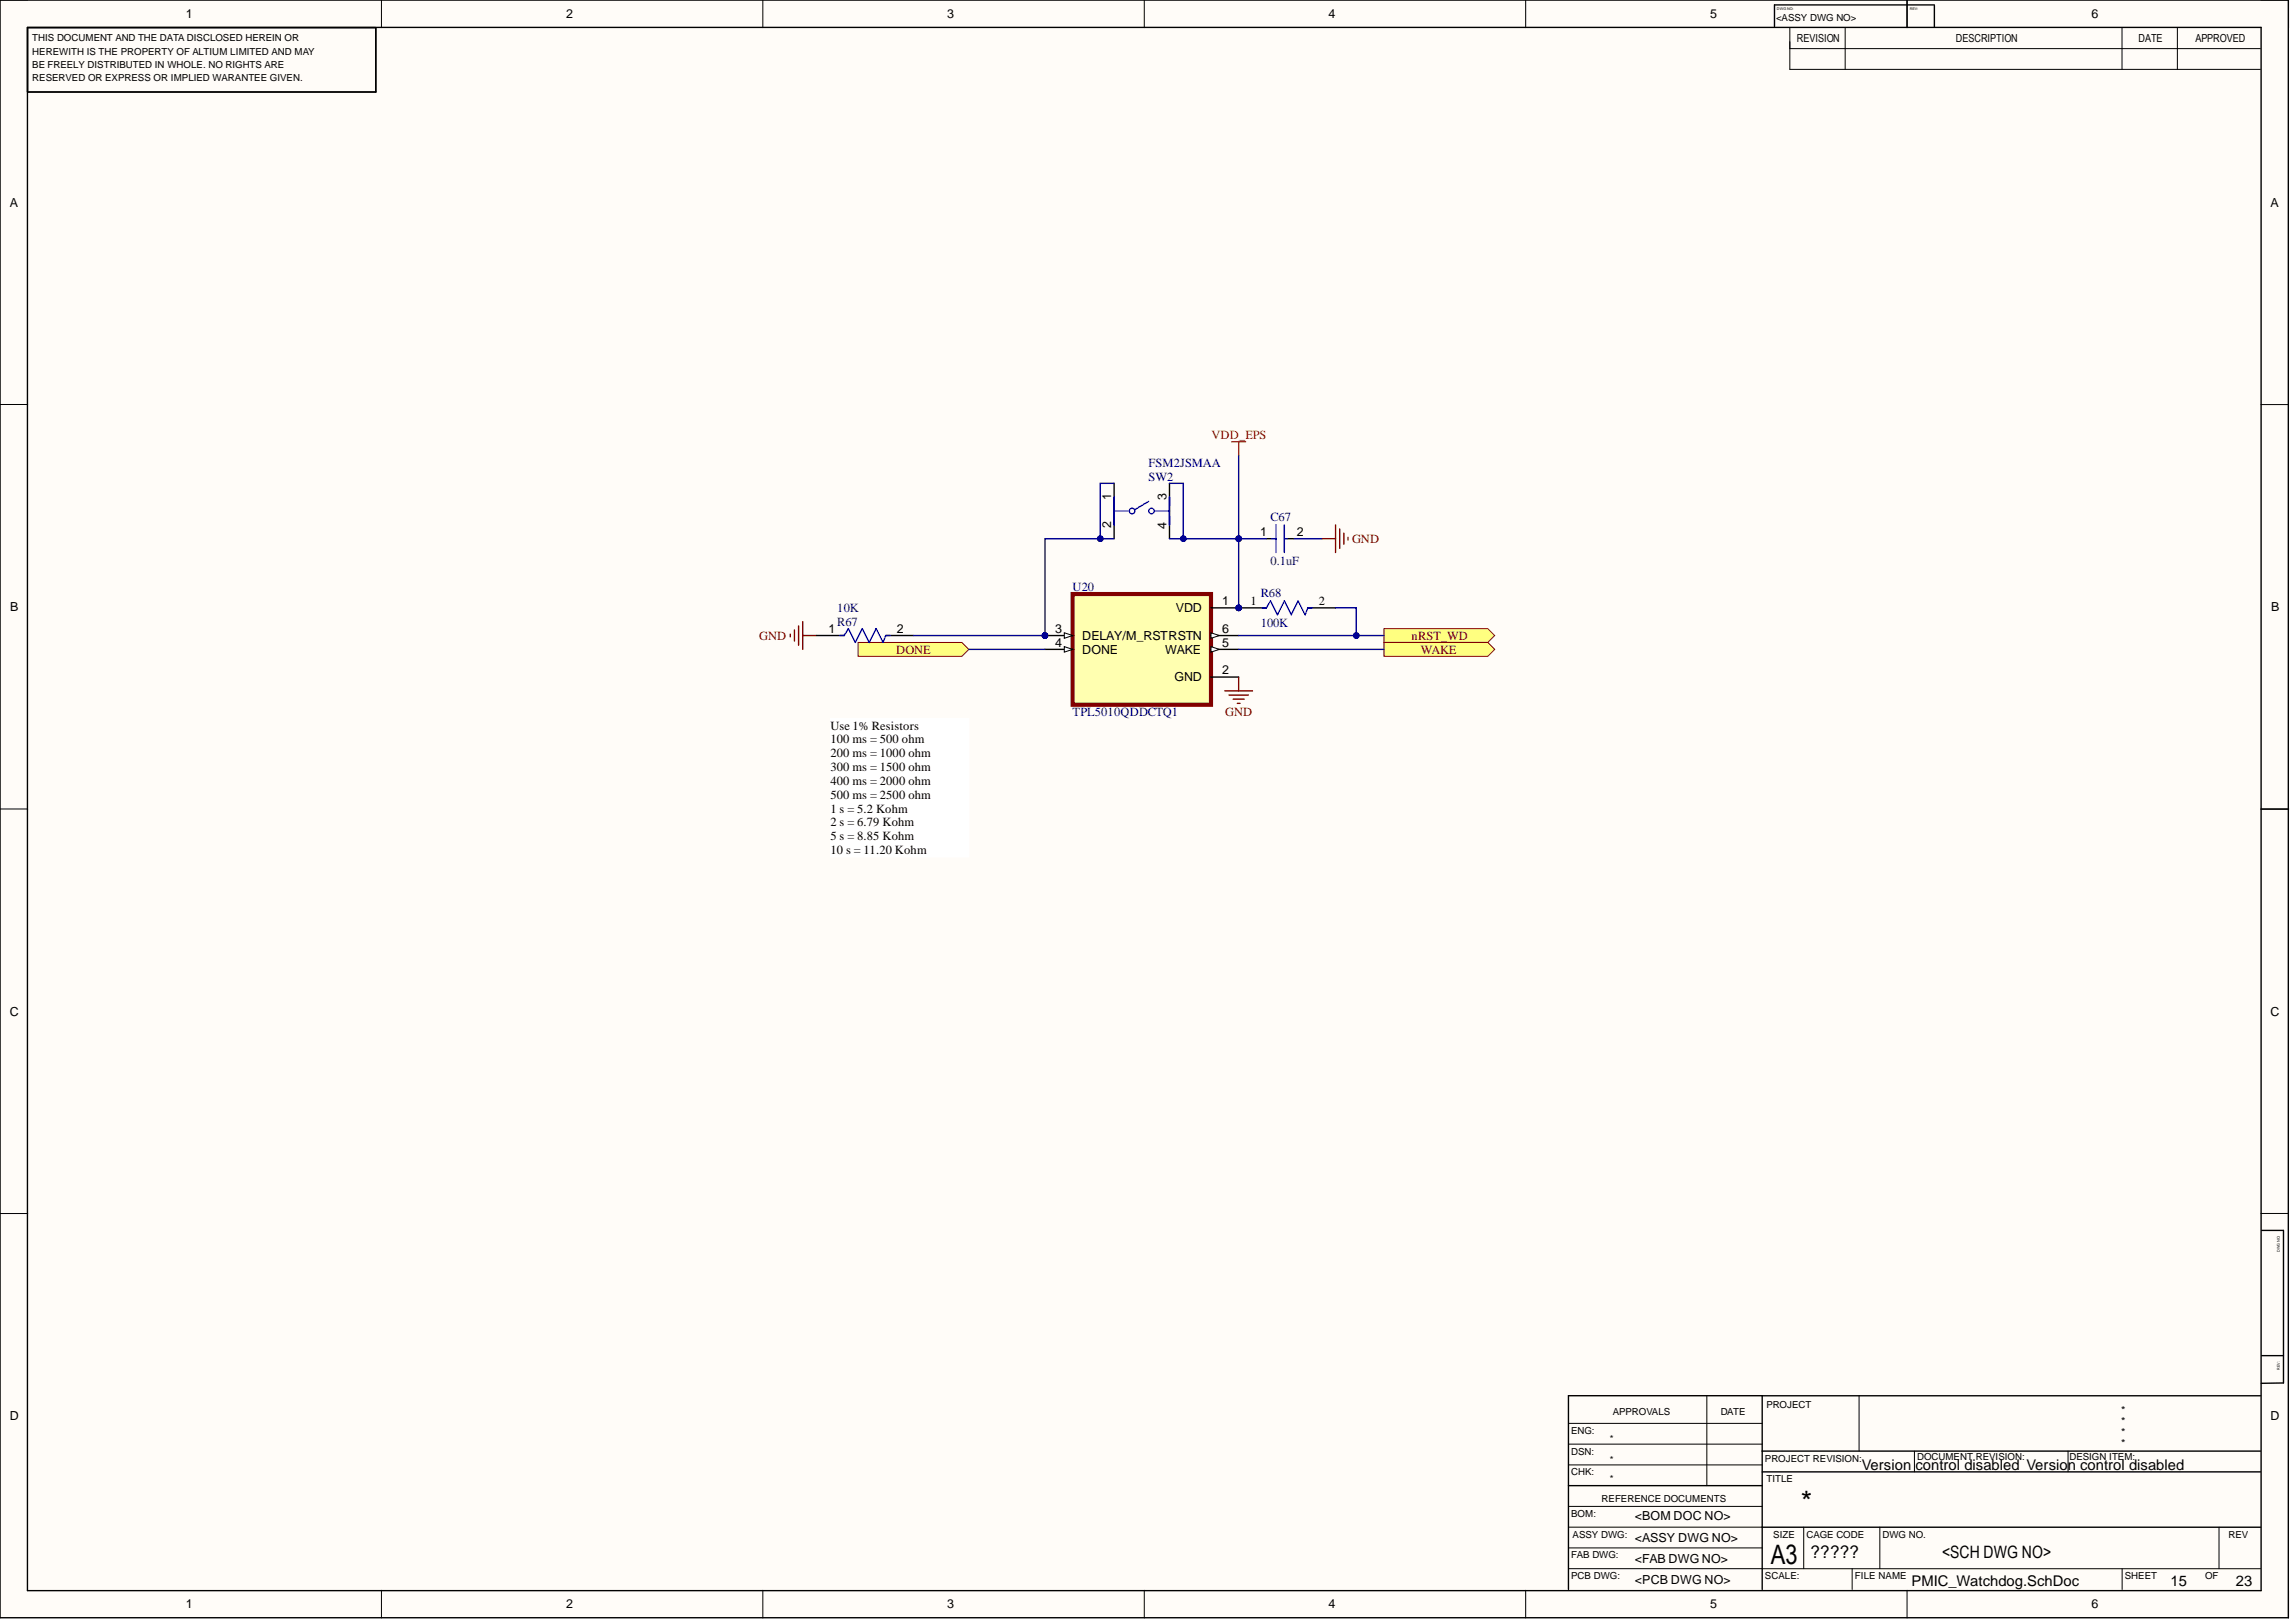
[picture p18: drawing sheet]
<svg xmlns="http://www.w3.org/2000/svg" width="420mm" height="297mm" viewBox="0 0 420 297" stroke-linecap="round" stroke-linejoin="round" font-family="sans-serif">
<defs><g id="words">
<text font-size="5.4" x="329.7" y="276.8">*</text>
<text font-size="4.9" x="324.2" y="286.2">A3</text>
<text font-size="3.2" x="331.5" y="285.1">?????</text>
<text font-size="3.1" x="355.6" y="285.1">&lt;SCH DWG NO&gt;</text>
<g font-size="2.7">
<text x="340.9" y="269">Version control disabled Version control disabled</text>
<text x="350" y="290.3">PMIC_Watchdog.SchDoc</text>
<text x="397.4" y="290.3">15</text>
<text x="409.4" y="290.3">23</text>
</g>
<g font-size="2.3">
<text x="34" y="3.3">1</text>
<text x="103.6" y="3.3">2</text>
<text x="173.4" y="3.3">3</text>
<text x="243.2" y="3.3">4</text>
<text x="313.1" y="3.3">5</text>
<text x="382.9" y="3.3">6</text>
<text x="1.8" y="37.8">A</text>
<text x="415.7" y="37.8">A</text>
<text x="203.5" y="91.5" transform="rotate(-90 203.5 91.5)">1</text>
<text x="213.6" y="91.5" transform="rotate(-90 213.6 91.5)">3</text>
<text x="203.5" y="96.6" transform="rotate(-90 203.5 96.6)">2</text>
<text x="213.6" y="96.7" transform="rotate(-90 213.6 96.7)">4</text>
<text x="230.7" y="98.1">1</text>
<text x="237.4" y="98.1">2</text>
<text x="1.9" y="111.8">B</text>
<text x="215.3" y="112">VDD</text>
<text x="223.7" y="110.7">1</text>
<text x="229" y="110.7">1</text>
<text x="241.5" y="110.7">2</text>
<text x="415.8" y="111.8">B</text>
<text x="151.7" y="115.8">1</text>
<text x="164.2" y="115.8">2</text>
<text x="193.2" y="115.8">3</text>
<text x="193.2" y="118.3">4</text>
<text x="198.1" y="117.1">DELAY/M_RSTRSTN</text>
<text x="198.1" y="119.6">DONE</text>
<text x="213.3" y="119.6">WAKE</text>
<text x="223.7" y="115.8">6</text>
<text x="223.7" y="118.3">5</text>
<text x="215" y="124.7">GND</text>
<text x="223.7" y="123.4">2</text>
<text x="152" y="133.5">Use 1% Resistors</text>
<text x="152" y="136.1">100 ms = 500 ohm</text>
<text x="152" y="138.6">200 ms = 1000 ohm</text>
<text x="152" y="141.1">300 ms = 1500 ohm</text>
<text x="152" y="143.7">400 ms = 2000 ohm</text>
<text x="152" y="146.2">500 ms = 2500 ohm</text>
<text x="152" y="148.7">1 s = 5.2 Kohm</text>
<text x="152" y="151.3">2 s = 6.79 Kohm</text>
<text x="152" y="153.8">5 s = 8.85 Kohm</text>
<text x="152" y="156.3">10 s = 11.20 Kohm</text>
<text x="1.8" y="185.9">C</text>
<text x="415.7" y="185.9">C</text>
<text x="1.8" y="259.9">D</text>
<text x="415.7" y="259.9">D</text>
<text x="299.3" y="278.2">&lt;BOM DOC NO&gt;</text>
<text x="299.3" y="286.1">&lt;FAB DWG NO&gt;</text>
<text x="299.3" y="282.3">&lt;ASSY DWG NO&gt;</text>
<text x="299.3" y="289.9">&lt;PCB DWG NO&gt;</text>
<text x="34" y="294.3">1</text>
<text x="103.6" y="294.3">2</text>
<text x="173.4" y="294.3">3</text>
<text x="243.2" y="294.3">4</text>
<text x="313.1" y="294.3">5</text>
<text x="382.9" y="294.3">6</text>
</g>
<text font-size="2.3" fill="#f00" x="221.8" y="80.4">VDD_EPS</text>
<g font-size="2.3" fill="#000080">
<text x="210.3" y="88">SW2</text>
<text x="210.3" y="85.4">FSM2JSMAA</text>
<text x="232.6" y="95.3">C67</text>
<text x="232.6" y="103.4">0.1uF</text>
<text x="153.3" y="112">10K</text>
<text x="196.4" y="108.2">U20</text>
<text x="230.8" y="109.2">R68</text>
<text x="153.3" y="114.5">R67</text>
<text x="230.8" y="114.8">100K</text>
<text x="196.4" y="131">TPL5010QDDCTQ1</text>
</g>
<g font-size="2.3" fill="#800000">
<text x="247.5" y="99.3">GND</text>
<text x="139" y="117.1">GND</text>
<text x="164.1" y="119.6">DONE</text>
<text x="258.4" y="117.1">nRST_WD</text>
<text x="260.1" y="119.6">WAKE</text>
<text x="224.3" y="131">GND</text>
</g>
<g font-size="2">
<text x="329" y="7.7">REVISION</text>
<text x="358.1" y="7.7">DESCRIPTION</text>
<text x="391.5" y="7.7">DATE</text>
<text x="401.9" y="7.7">APPROVED</text>
<text x="388.3" y="262.8">*</text>
<text x="388.3" y="258.8">*</text>
<text x="388.3" y="260.8">*</text>
<text x="388.3" y="264.8">*</text>
</g>
<g font-size="1.8">
<text x="325.2" y="3.8">&lt;ASSY DWG NO&gt;</text>
<text x="5.9" y="7.6">THIS DOCUMENT AND THE DATA DISCLOSED HEREIN OR</text>
<text x="5.9" y="10">HEREWITH IS THE PROPERTY OF ALTIUM LIMITED AND MAY</text>
<text x="5.9" y="12.5">BE FREELY DISTRIBUTED IN WHOLE. NO RIGHTS ARE</text>
<text x="5.9" y="14.9">RESERVED OR EXPRESS OR IMPLIED WARANTEE GIVEN.</text>
<text x="323.4" y="257.6">PROJECT</text>
<text x="287.7" y="262.4">ENG:</text>
<text x="294.8" y="264">*</text>
<text x="295.3" y="258.9">APPROVALS</text>
<text x="315" y="258.9">DATE</text>
<text x="287.7" y="266.2">DSN:</text>
<text x="294.8" y="267.8">*</text>
<text x="323.1" y="267.5">PROJECT REVISION:</text>
<text x="351" y="267.2">DOCUMENT REVISION:</text>
<text x="378.9" y="267.2">DESIGN ITEM:</text>
<text x="287.7" y="270">CHK:</text>
<text x="293.2" y="274.8">REFERENCE DOCUMENTS</text>
<text x="294.8" y="271.3">*</text>
<text x="323.4" y="271.3">TITLE</text>
<text x="287.7" y="277.6">BOM:</text>
<text x="287.9" y="281.4">ASSY DWG:</text>
<text x="324.7" y="281.4">SIZE</text>
<text x="330.7" y="281.4">CAGE CODE</text>
<text x="344.7" y="281.4">DWG NO.</text>
<text x="408" y="281.4">REV</text>
<text x="287.7" y="285.2">FAB DWG:</text>
<text x="287.7" y="289">PCB DWG:</text>
<text x="323.1" y="289">SCALE:</text>
<text x="339.6" y="289">FILE NAME</text>
<text x="389" y="289">SHEET</text>
<text x="403.7" y="289">OF</text>
</g>
<g font-size=".7">
<text x="325.3" y="1.8">DWG NO:</text>
<text x="349.7" y="1.8">REV:</text>
<text x="417.4" y="229.1" transform="rotate(-90 417.4 229.1)">DWG NO:</text>
<text x="417.4" y="250.7" transform="rotate(-90 417.4 250.7)">REV:</text>
</g>
</g></defs>
<g fill="#fffcf8">
<path d="M0 0h419v296.1h-419z" fill-rule="evenodd"/>
<path d="M5.1 5.1h408.8v286h-408.8z" fill-rule="evenodd"/>
</g>
<g fill="none" stroke="#000" stroke-width=".18">
<path d="M0 0h5.1M69.8 0v5.1M139.7 0v5.1M209.5 0v5.1M279.3 0v5.1M327.7 5.1v7.6M327.7 8.9h86.1M327.7 12.7h86.1M337.8 5.1v7.6M349.1 0v5.1M388.5 5.1v7.6M398.6 5.1v7.6"/>
<path d="M413.9 0h5.1v5.1M0 74h5.1M413.9 74h5.1M0 148.1h5.1M413.9 148.1h5.1M0 222.1h5.1M413.9 222.1h5.1M312.5 255.4v16.5M340.4 255.4v10.2M287.2 264.3h35.4M287.2 260.5h35.4M287.2 268.1h35.4"/>
<path d="M287.2 279.5h35.4M287.2 275.7h35.4M330.2 279.5v7.6M344.2 279.5v7.6M350.5 265.6v3.8M378.6 265.6v3.8M406.3 279.5v7.6M69.8 291.1v5M139.7 291.1v5M209.5 291.1v5M279.3 291.1v5M287.2 287.1h126.7"/>
<path d="M287.2 283.3h35.4M339.1 287.1v3.8M349.1 291.1v5M388.5 287.1v3.8M419 291.1v5"/>
</g>
<g fill="none" stroke="#000" stroke-width=".25">
<path d="M0 0h418.9v296.1h-418.9zM5 5h409v286.1h-409zM68.8 5.1v11.7h-63.8M324.9 .9v4M324.9 .9h29.2M349.1 0v5M354.1 1v4M204 88.5v10.1M214.1 88.5v10.1M414 148.1h5M414.1 225.2h4v27.9l-4.1 .1M322.6 255.4v35.5"/>
<path d="M413.9 255.5l-126.7-.1v35.5M414.1 248.1h4M287.2 271.9h35.4M322.6 265.6h91.3M322.6 269.4h91.3M322.6 279.5h91.3"/>
</g>
<path d="M225.5 80.9h2.5M226.8 80.9v2.5" fill="none" stroke="#f00" stroke-width=".25"/>
<g fill="none" stroke="#00f" stroke-width=".25">
<path d="M204 93.5h2.5M204 91v5.1M210.3 91.8l-2.5 1.5M211.6 93.5h2.5M214.1 91v5.1"/>
<circle cx="207.3" cy="93.5" r=".51"/>
<circle cx="210.8" cy="93.5" r=".51"/>
</g>
<path d="M242 98.6h2.5M244.5 96.1v5M245.3 96.8v3.6M246 97.6v2M246.8 98.3v.5" fill="none" stroke="#800000" stroke-width=".25"/>
<circle cx="226.8" cy="111.2" r=".51" fill="#000080"/>
<circle cx="226.8" cy="111.2" r=".51" fill="none" stroke="#000080" stroke-width=".18"/>
<path d="M226.8 111.3h5" fill="none" stroke="#000" stroke-width=".25"/>
<circle cx="226.8" cy="111.2" r=".51" fill="#000080"/>
<circle cx="226.8" cy="111.2" r=".51" fill="none" stroke="#000080" stroke-width=".18"/>
<path d="M239.4 111.3h5.1" fill="none" stroke="#000" stroke-width=".25"/>
<path d="M231.1 111.3h.7l.8-1.3 1.3 2.5 1.2-2.5 1.3 2.5 1.3-2.5 1.2 2.5 .5-1.2h.8" fill="none" stroke="#00f" stroke-width=".25"/>
<path d="M253.4 115h19l1.3 1.3-1.3 1.3h-19z" fill-rule="evenodd" fill="#ffff80"/>
<path d="M253.4 115h19l1.3 1.3-1.3 1.3h-19z" fill="none" stroke="#800000" stroke-width=".18"/>
<path d="M144.7 116.1v.5M145.4 115.3v2M146.2 114.5v3.6M147 113.8v5M147 116.3h2.5" fill="none" stroke="#800000" stroke-width=".25"/>
<path d="M157.1 117.6h19l1.3 1.2-1.3 1.3h-19z" fill-rule="evenodd" fill="#ffff80"/>
<path d="M157.1 117.6h19l1.3 1.2-1.3 1.3h-19z" fill="none" stroke="#800000" stroke-width=".18"/>
<path d="M253.4 117.6h19l1.3 1.2-1.3 1.3h-19z" fill-rule="evenodd" fill="#ffff80"/>
<path d="M253.4 117.6h19l1.3 1.2-1.3 1.3h-19z" fill="none" stroke="#800000" stroke-width=".18"/>
<circle cx="191.3" cy="116.3" r=".51" fill="#000080"/>
<circle cx="191.3" cy="116.3" r=".51" fill="none" stroke="#000080" stroke-width=".18"/>
<circle cx="226.8" cy="111.2" r=".51" fill="#000080"/>
<circle cx="226.8" cy="111.2" r=".51" fill="none" stroke="#000080" stroke-width=".18"/>
<path d="M196.4 108.7h25.3v20.3h-25.3z" fill-rule="evenodd" fill="#ffffb0"/>
<path d="M196.4 108.7h25.3v20.3h-25.3z" fill="none" stroke="#800000" stroke-width=".76"/>
<path d="M191.3 116.3h5.1" fill="none" stroke="#000" stroke-width=".25"/>
<path d="M194.9 115.8l1.5 .5-1.5 .5z" fill="#f8fcff"/>
<path d="M194.9 115.8l1.5 .5-1.5 .5z" fill="none" stroke="#000" stroke-width=".18"/>
<circle cx="191.3" cy="116.3" r=".51" fill="#000080"/>
<circle cx="191.3" cy="116.3" r=".51" fill="none" stroke="#000080" stroke-width=".18"/>
<path d="M191.3 118.8h5.1" fill="none" stroke="#000" stroke-width=".25"/>
<path d="M194.9 118.3l1.5 .5-1.5 .6z" fill="#f8fcff"/>
<path d="M194.9 118.3l1.5 .5-1.5 .6z" fill="none" stroke="#000" stroke-width=".18"/>
<path d="M221.7 111.3h5.1" fill="none" stroke="#000" stroke-width=".25"/>
<circle cx="226.8" cy="111.2" r=".51" fill="#000080"/>
<circle cx="226.8" cy="111.2" r=".51" fill="none" stroke="#000080" stroke-width=".18"/>
<path d="M221.7 116.3h5.1" fill="none" stroke="#000" stroke-width=".25"/>
<path d="M221.7 115.8l1.5 .5-1.5 .5z" fill="#f8fcff"/>
<path d="M221.7 115.8l1.5 .5-1.5 .5z" fill="none" stroke="#000" stroke-width=".18"/>
<path d="M221.7 118.8h5.1" fill="none" stroke="#000" stroke-width=".25"/>
<path d="M221.7 118.3l1.5 .5-1.5 .6z" fill="#f8fcff"/>
<path d="M221.7 118.3l1.5 .5-1.5 .6z" fill="none" stroke="#000" stroke-width=".18"/>
<path d="M221.7 123.9h5.1" fill="none" stroke="#000" stroke-width=".25"/>
<path d="M224.2 126.4h5.1M225 127.2h3.6M225.8 128h2M226.5 128.7h.5M226.8 123.9v2.5" fill="none" stroke="#800000" stroke-width=".25"/>
<path d="M152 131.5h25.4v25.3h-25.4z" fill-rule="evenodd" fill="#fff"/>
<path d="M152 131.5h25.4v25.3h-25.4z" fill="none" stroke="#fff" stroke-width=".18"/>
<path d="M231.8 98.6h1.8M235.4 98.6h1.5M149.5 116.3h5.1M162.2 116.3h5" fill="none" stroke="#000" stroke-width=".25"/>
<path d="M232.9 98.6h.7M233.6 96.1v5M235.1 96.1v5M235.4 98.6h.2M153.8 116.3h.8l.7-1.3 1.3 2.6 1.3-2.6 1.2 2.6 1.3-2.6 1.3 2.6 .5-1.3h.7" fill="none" stroke="#00f" stroke-width=".25"/>
<path d="M204 88.5h-2.6v10.1" fill="none" stroke="#000080" stroke-width=".25"/>
<circle cx="201.4" cy="98.6" r=".51" fill="#000080"/>
<circle cx="201.4" cy="98.6" r=".51" fill="none" stroke="#000080" stroke-width=".18"/>
<path d="M231.8 98.6h-5v12.7" fill="none" stroke="#000080" stroke-width=".25"/>
<circle cx="226.8" cy="98.6" r=".51" fill="#000080"/>
<circle cx="226.8" cy="98.6" r=".51" fill="none" stroke="#000080" stroke-width=".18"/>
<circle cx="226.8" cy="111.2" r=".51" fill="#000080"/>
<circle cx="226.8" cy="111.2" r=".51" fill="none" stroke="#000080" stroke-width=".18"/>
<path d="M214.1 88.5h2.5v10.1M236.9 98.6h5.1" fill="none" stroke="#000080" stroke-width=".25"/>
<circle cx="216.6" cy="98.6" r=".51" fill="#000080"/>
<circle cx="216.6" cy="98.6" r=".51" fill="none" stroke="#000080" stroke-width=".18"/>
<path d="M226.8 83.4v15.2" fill="none" stroke="#000080" stroke-width=".25"/>
<circle cx="226.8" cy="98.6" r=".51" fill="#000080"/>
<circle cx="226.8" cy="98.6" r=".51" fill="none" stroke="#000080" stroke-width=".18"/>
<path d="M214.1 98.6h12.7" fill="none" stroke="#000080" stroke-width=".25"/>
<circle cx="216.6" cy="98.6" r=".51" fill="#000080"/>
<circle cx="216.6" cy="98.6" r=".51" fill="none" stroke="#000080" stroke-width=".18"/>
<circle cx="226.8" cy="98.6" r=".51" fill="#000080"/>
<circle cx="226.8" cy="98.6" r=".51" fill="none" stroke="#000080" stroke-width=".18"/>
<path d="M244.5 111.3h3.8v5" fill="none" stroke="#000080" stroke-width=".25"/>
<circle cx="248.3" cy="116.3" r=".51" fill="#000080"/>
<circle cx="248.3" cy="116.3" r=".51" fill="none" stroke="#000080" stroke-width=".18"/>
<path d="M226.8 116.3h26.6" fill="none" stroke="#000080" stroke-width=".25"/>
<circle cx="248.3" cy="116.3" r=".51" fill="#000080"/>
<circle cx="248.3" cy="116.3" r=".51" fill="none" stroke="#000080" stroke-width=".18"/>
<path d="M167.2 116.3h24.1" fill="none" stroke="#000080" stroke-width=".25"/>
<circle cx="191.3" cy="116.3" r=".51" fill="#000080"/>
<circle cx="191.3" cy="116.3" r=".51" fill="none" stroke="#000080" stroke-width=".18"/>
<path d="M204 98.6h-12.7v17.7" fill="none" stroke="#000080" stroke-width=".25"/>
<circle cx="191.3" cy="116.3" r=".51" fill="#000080"/>
<circle cx="191.3" cy="116.3" r=".51" fill="none" stroke="#000080" stroke-width=".18"/>
<circle cx="201.4" cy="98.6" r=".51" fill="#000080"/>
<circle cx="201.4" cy="98.6" r=".51" fill="none" stroke="#000080" stroke-width=".18"/>
<path d="M177.4 118.8h13.9M226.8 118.8h26.6" fill="none" stroke="#000080" stroke-width=".25"/>
<use href="#words"/>
</svg>
